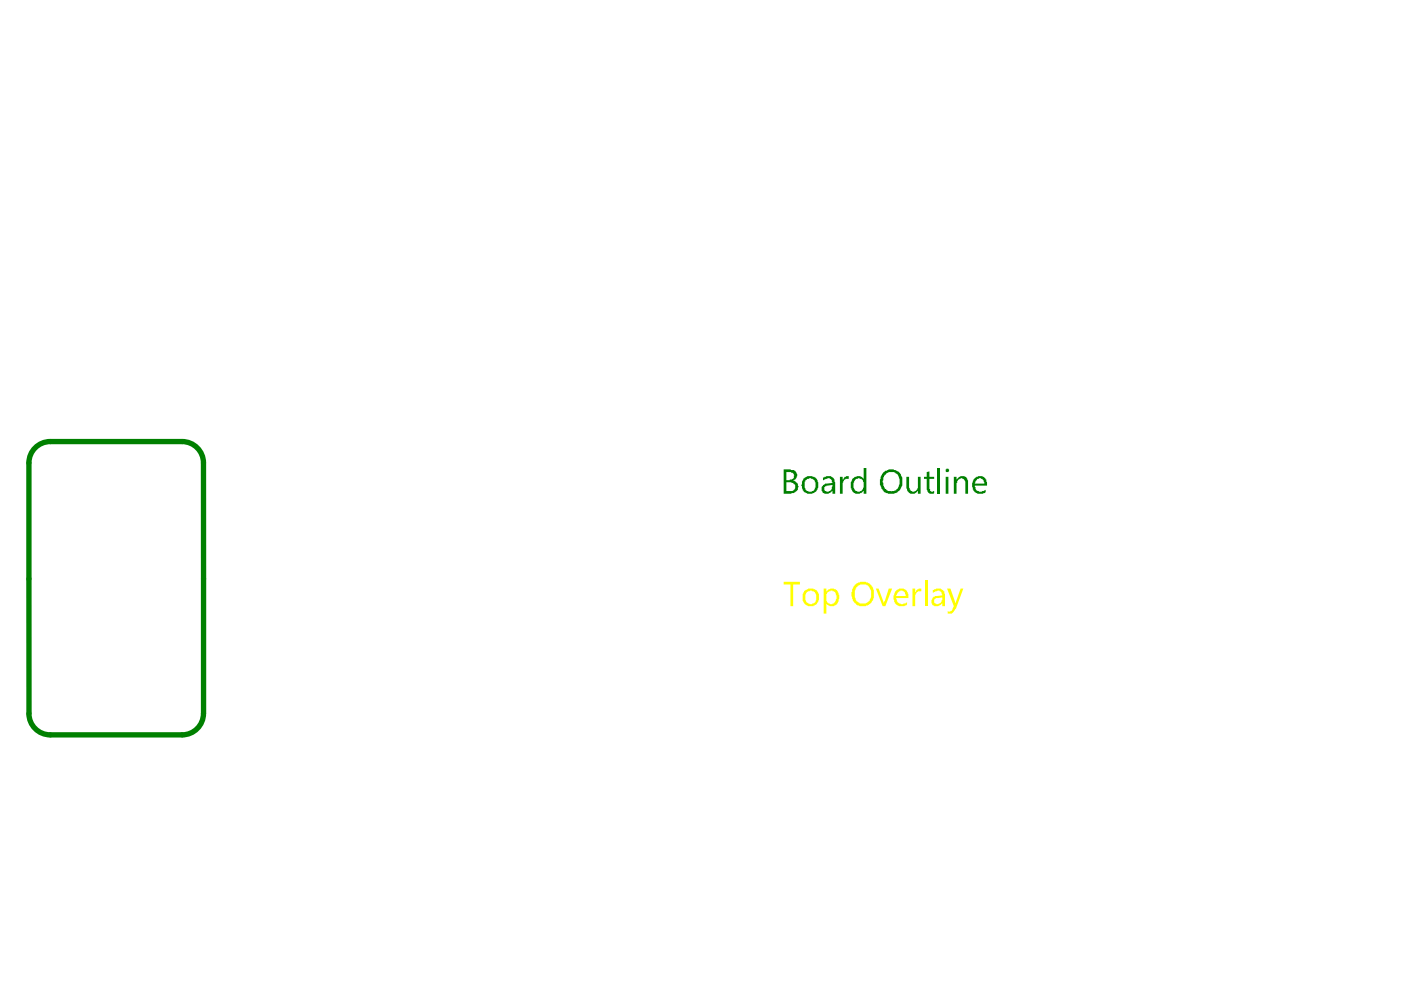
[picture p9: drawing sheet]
<svg xmlns="http://www.w3.org/2000/svg" width="297mm" height="210mm" viewBox="0 0 297 210" stroke-linecap="round" stroke-linejoin="round" font-family="sans-serif">
<path d="M6.1 98.1v53.2M10.7 93.6h27.9M43.1 98.1l.1 53.2M10.7 155.8h27.9" fill="none" stroke="#008000" stroke-width="1.1"/>
<g fill="#008000">
<path d="M178.1 101.1h.6v.7l.4-.7 .9-.1v.7v-.2h-.8l-.4 .5-.1 .4v2.3h-.6z"/>
<path d="M192.2 101.1h.5v2.3l.2 .1a.71 .71 0 0 0 .5 .7 .71 .71 0 0 0 .8-.2l.4-.5v-2.4h.6v3.6h-.6v-.6h-.1a1.15 1.15 0 0 1-1.3 .6 1.15 1.15 0 0 1-.9-1l-.1-.2z"/>
<path d="M196.5 100.1l.6-.2v1.2h1v.4h-1v2.2h.1a.44 .44 0 0 0 .2 .5 .44 .44 0 0 0 .5-.1h.2l-.2 .6h-.8l-.5-.4-.1-.5v-2.3h-.6v-.4h.6z"/>
<path d="M198.8 99.2h.6v5.5h-.6z"/>
<path d="M202.2 101.1h.6v.6a1.46 1.46 0 0 1 1.7-.7v.1a.55 .55 0 0 1 .6 .7h.1v2.9h-.5v-2.2a.97 .97 0 0 0-1-1.1v.1h-.3l-.5 .5v.4h-.1v2.3h-.6z"/>
<path d="M166.7 100.1v1.7h.7v-.1a.75 .75 0 0 0 .9-.5 .75 .75 0 0 0-.4-1l-.2-.1zM166.7 102.2v1.9h1.3l.2-.1a.85 .85 0 0 0 .4-.9 .85 .85 0 0 0-.7-.7l-.2-.2zM166.2 99.5h1.4l.1 .2a1.13 1.13 0 0 1 1.2 .6 1.13 1.13 0 0 1-.3 1.4l-.4 .3 .5 .1a1.46 1.46 0 0 1 .2 2l-.3 .3-.9 .3h-1.5z"/>
<path d="M170.8 101.8v.2a2.15 2.15 0 0 0 .2 2.1l.5 .2h.5l.2-.2a.55 .55 0 0 0 .6-.7h.1v-.3a1.43 1.43 0 0 0-1.1-1.7zM170.3 101.5a2.12 2.12 0 0 1 2.6-.3 2.5 2.5 0 0 1 .2 3.1h-.2a1.81 1.81 0 0 1-2.2 .1 1.81 1.81 0 0 1-.7-2.2z"/>
<path d="M174.8 103.3a.58 .58 0 0 0 .4 .8l.2 .2a1 1 0 0 0 1-.9l.1-.6-1.3 .2v.1zM174.5 101.2h.1a1.48 1.48 0 0 1 2.3 .6l.2 .4v2.5h-.6v-.6l-.3 .2a1.11 1.11 0 0 1-1.1 .4 1.11 1.11 0 0 1-.9-.9 1.02 1.02 0 0 1 .7-1.1v-.2l1.6-.1-.1-.2a.67 .67 0 0 0-.3-.7 .67 .67 0 0 0-.7 0l-.9 .3z"/>
<path d="M180.7 101.5h.1a1.43 1.43 0 0 1 2.3 0v-2.3h.6v5.5h-.6v-.7a1.39 1.39 0 0 1-1.4 .7 1.39 1.39 0 0 1-1.2-1.2h-.1v-1.3l.3-.4zM181.1 102a2.15 2.15 0 0 0 .3 2.1h.3a.76 .76 0 0 0 1.1-.3l.2-.4h.1v-1.2a1.07 1.07 0 0 0-1.7-.5z"/>
<path d="M187.6 100.7l-.3 .7a2.27 2.27 0 0 0 .8 2.6l.2 .1a2.61 2.61 0 0 0 2-.4 3.1 3.1 0 0 0 0-3.2h-.1a1.97 1.97 0 0 0-2.3-.1zM187.3 100.1h.1a2.44 2.44 0 0 1 2.9-.1 2.44 2.44 0 0 1 1 2.7v.1a2.45 2.45 0 0 1-4 1.3 2.67 2.67 0 0 1-.6-2.6 1.64 1.64 0 0 1 .6-1.3z"/>
<path d="M200.5 99.5a.4 .4 0 0 1 .5-.1 .4 .4 0 0 1 .2 .4 .39 .39 0 0 1-.5 .3 .39 .39 0 0 1-.2-.6zM200.5 101.1h.6v3.6h-.6z"/>
<path d="M206.8 102l-.1 .5h2v-.3a.98 .98 0 0 0-1.6-.5zM206.4 101.7a1.58 1.58 0 0 1 2.7 .1l.2 1.2h-2.6v.3h.1a.62 .62 0 0 0 .1 .6 .62 .62 0 0 0 .6 .2v.2h.6l.9-.5v.6a1.82 1.82 0 0 1-2 .1 1.82 1.82 0 0 1-.9-1.8z"/>
</g>
<path d="M10.7 93.6a4.5 4.5 0 0 0-4.6 4.5M38.6 93.6a4.5 4.5 0 0 1 4.5 4.5M6.1 151.3a4.5 4.5 0 0 0 4.6 4.5M43.1 151.3a4.5 4.5 0 0 1-4.5 4.5" fill="none" stroke="#008000" stroke-width="1.1"/>
<g fill="#ff0">
<path d="M166.2 123.4h3.4v.5h-1.4v4.6h-.6v-4.6h-1.4z"/>
<path d="M185.7 124.8h.6l1.1 3.1v-.4h.2l.8-2.7h.7l-1.4 3.7h-.6z"/>
<path d="M193.5 124.8h.5v.9l.2-.2a.51 .51 0 0 1 .6-.6v-.1h.5v.7v-.1a1.05 1.05 0 0 0-1.3 1.1v2h-.5z"/>
<path d="M196 123.1h.6v5.4h-.6z"/>
<path d="M200.8 124.8h.7l1 3.1 1.2-3.1h.5l-1.5 4.3-.5 .4a1 1 0 0 1-1.3 .6v-.6l.2 .2 .7-.2 .4-1z"/>
<path d="M171 125.5a2.44 2.44 0 0 0 0 2.3l.5 .1a1.18 1.18 0 0 0 1.2-.2 1.18 1.18 0 0 0 .4-1.2 1.19 1.19 0 0 0-1.8-1.1zM170.5 125.4l.4-.3a1.79 1.79 0 0 1 2.7 .8 2.25 2.25 0 0 1-.5 2.2 1.68 1.68 0 0 1-2.1 .3 2.19 2.19 0 0 1-.8-2.3z"/>
<path d="M174.6 124.8h.6v.7a1.31 1.31 0 0 1 2.3-.1l.3 .3a2.86 2.86 0 0 1-.1 2.1 1.48 1.48 0 0 1-2.5 .1v2.2h-.6zM175.4 125.7l-.2 .7a1.64 1.64 0 0 0 .3 1.4l.4 .1v.2h.6v-.2a.51 .51 0 0 0 .6-.5h.1l.2-.5v-.7h-.2a.87 .87 0 0 0-.4-.8 .87 .87 0 0 0-.9 0z"/>
<path d="M181.5 124.5v.1a3.1 3.1 0 0 0 .2 2.9 1.91 1.91 0 0 0 2.4 0 2.01 2.01 0 0 0 .6-2.1l-.3-.6a1.38 1.38 0 0 0-1.7-.9 1.13 1.13 0 0 0-1 .6zM181.2 123.9h.2a2.4 2.4 0 0 1 2.8-.2 2.4 2.4 0 0 1 1.1 2.7 2.22 2.22 0 0 1-2.6 2.1l-.6-.1a1.76 1.76 0 0 1-1.4-1.7 1.38 1.38 0 0 1 0-1.3 1.64 1.64 0 0 1 .5-1.3z"/>
<path d="M190.3 125.7l-.3 .7h2a1.32 1.32 0 0 0-.7-1.2h-.4v.2h-.3zM189.7 125.5l.2-.1a1.58 1.58 0 0 1 2.4 0l.3 .5v.9h-2.6l.2 .7 .4 .3a.82 .82 0 0 0 1.1 .1h.3l.3-.2v.5a1.82 1.82 0 0 1-2 .1 1.82 1.82 0 0 1-.9-1.8z"/>
<path d="M198.1 127.1a.58 .58 0 0 0 .4 .8l.1 .2a1 1 0 0 0 1-.9h.2v-.5l-1.3 .1zM197.8 125.1h.1a1.79 1.79 0 0 1 2.2 .1l.3 .7v2.6h-.6v-.6l-.3 .2a1.11 1.11 0 0 1-1.2 .5 1.11 1.11 0 0 1-.8-.9v-.5l.4-.7 1.9-.3-.2-.3a.74 .74 0 0 0-.8-.7l-1 .5z"/>
</g>
</svg>
